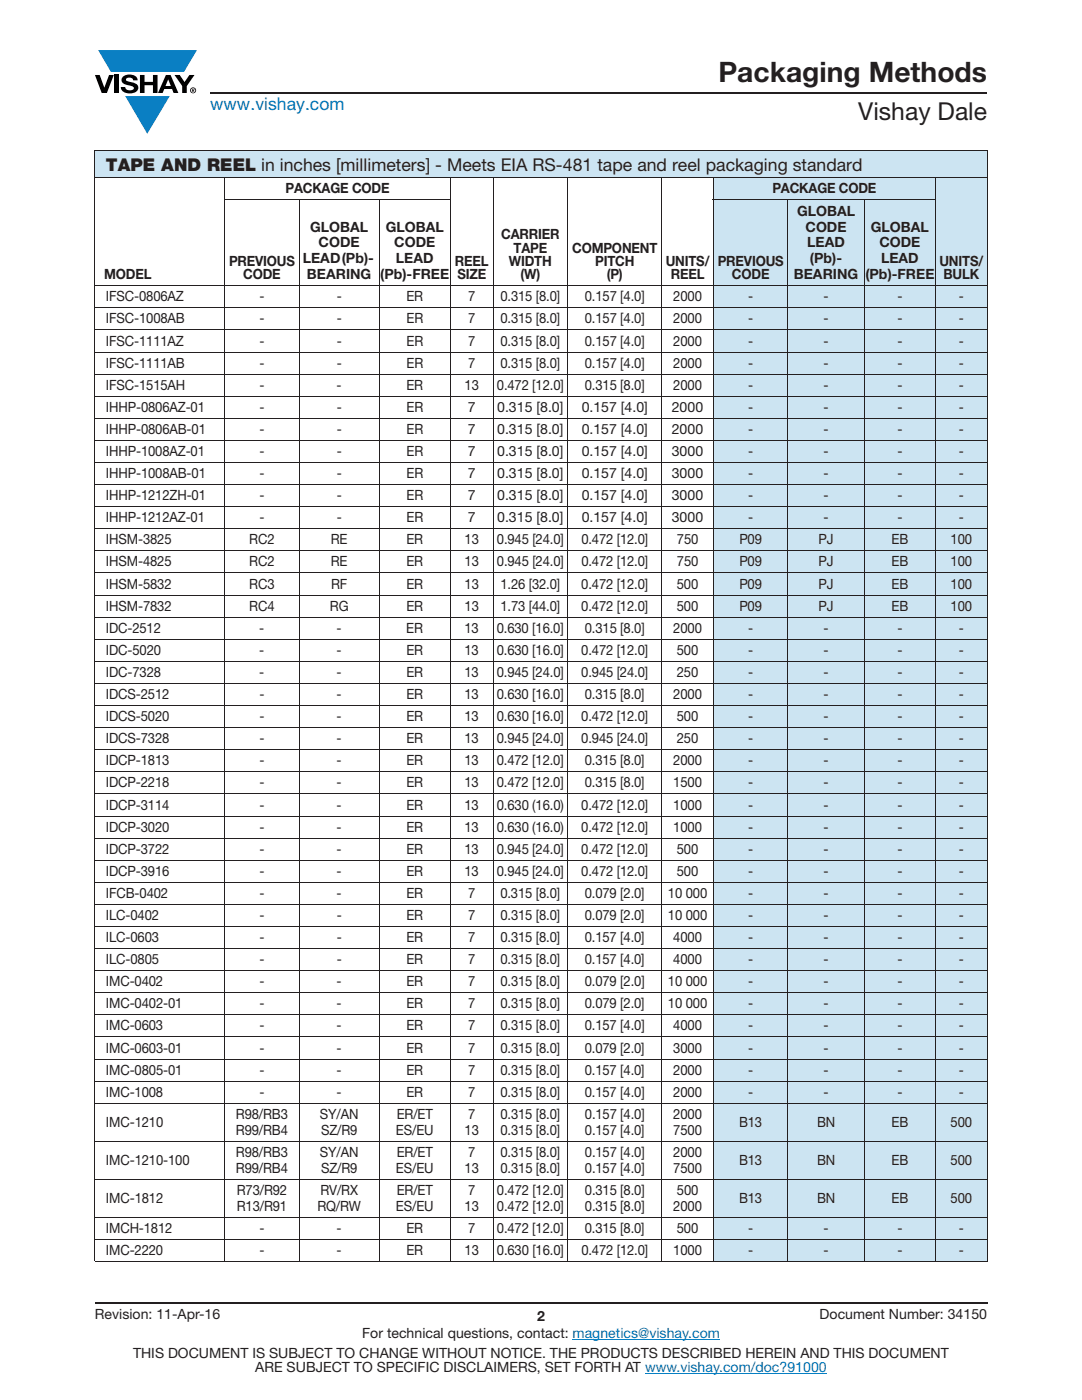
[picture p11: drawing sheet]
<svg xmlns="http://www.w3.org/2000/svg" width="216mm" height="279mm" viewBox="0 0 216 279" stroke-linecap="round" stroke-linejoin="round" font-family="sans-serif">
<defs><g id="words">
<text font-size="5.6" fill="#231f20" x="143.4" y="16.4">Packaging Methods</text>
<text font-size="4.9" fill="#231f20" x="171.3" y="24">Vishay Dale</text>
<text font-size="3.5" fill="#067fc3" x="42" y="21.9">www.vishay.com</text>
<text font-size="3.5" fill="#231f20" x="21.1" y="34.1">TAPE AND REEL in inches [millimeters] - Meets EIA RS-481 tape and reel packaging standard</text>
<g font-size="2.8" fill="#231f20">
<text x="57" y="38.6">PACKAGE CODE</text>
<text x="154.1" y="38.6">PACKAGE CODE</text>
<text x="61.9" y="46.2">GLOBAL</text>
<text x="77" y="46.2">GLOBAL</text>
<text x="100" y="47.8">CARRIER</text>
<text x="159" y="43">GLOBAL</text>
<text x="160.7" y="46.2">CODE</text>
<text x="173.8" y="46.2">GLOBAL</text>
<text x="45.7" y="53.1">PREVIOUS</text>
<text x="60.4" y="52.6">LEAD (Pb)-</text>
<text x="63.6" y="49.4">CODE</text>
<text x="78.7" y="49.4">CODE</text>
<text x="79" y="52.6">LEAD</text>
<text x="90.8" y="53.1">REEL</text>
<text x="101.6" y="53.1">WIDTH</text>
<text x="102.5" y="50.4">TAPE</text>
<text x="114.2" y="50.4">COMPONENT</text>
<text x="118.7" y="53.1">PITCH</text>
<text x="132.8" y="53.1">UNITS/</text>
<text x="143.2" y="53.1">PREVIOUS</text>
<text x="161.1" y="49.4">LEAD</text>
<text x="161.6" y="52.6">(Pb)-</text>
<text x="175.5" y="49.4">CODE</text>
<text x="175.8" y="52.6">LEAD</text>
<text x="187.5" y="53.1">UNITS/</text>
<text x="20.8" y="55.7">MODEL</text>
<text x="48.5" y="55.7">CODE</text>
<text x="61.3" y="55.7">BEARING</text>
<text x="75.9" y="55.7">(Pb)-FREE</text>
<text x="91.3" y="55.7">SIZE</text>
<text x="103.9" y="55.7">(W)</text>
<text x="121.1" y="55.7">(P)</text>
<text x="133.8" y="55.7">REEL</text>
<text x="146.1" y="55.7">CODE</text>
<text x="158.4" y="55.7">BEARING</text>
<text x="172.7" y="55.7">(Pb)-FREE</text>
<text x="188.3" y="55.7">BULK</text>
<text x="21.1" y="60.1">IFSC-0806AZ</text>
<text x="21.1" y="64.5">IFSC-1008AB</text>
<text x="51.8" y="60.1">-</text>
<text x="51.8" y="64.5">-</text>
<text x="67.2" y="60.1">-</text>
<text x="67.2" y="64.5">-</text>
<text x="81.1" y="60.1">ER</text>
<text x="81.1" y="64.5">ER</text>
<text x="93.4" y="60.1">7</text>
<text x="93.4" y="64.5">7</text>
<text x="99.9" y="60.1">0.315 [8.0]</text>
<text x="99.9" y="64.5">0.315 [8.0]</text>
<text x="116.7" y="60.1">0.157 [4.0]</text>
<text x="116.7" y="64.5">0.157 [4.0]</text>
<text x="134.3" y="60.1">2000</text>
<text x="134.3" y="64.5">2000</text>
<text x="149.3" y="60.1">-</text>
<text x="149.3" y="64.5">-</text>
<text x="164.3" y="60.1">-</text>
<text x="164.3" y="64.5">-</text>
<text x="179.1" y="60.1">-</text>
<text x="179.1" y="64.5">-</text>
<text x="191.3" y="60.1">-</text>
<text x="191.3" y="64.5">-</text>
<text x="21.1" y="69">IFSC-1111AZ</text>
<text x="51.8" y="69">-</text>
<text x="67.2" y="69">-</text>
<text x="81.1" y="69">ER</text>
<text x="93.4" y="69">7</text>
<text x="99.9" y="69">0.315 [8.0]</text>
<text x="116.7" y="69">0.157 [4.0]</text>
<text x="134.3" y="69">2000</text>
<text x="149.3" y="69">-</text>
<text x="164.3" y="69">-</text>
<text x="179.1" y="69">-</text>
<text x="191.3" y="69">-</text>
<text x="21.1" y="73.4">IFSC-1111AB</text>
<text x="21.1" y="77.8">IFSC-1515AH</text>
<text x="51.8" y="77.8">-</text>
<text x="51.8" y="73.4">-</text>
<text x="67.2" y="77.8">-</text>
<text x="67.2" y="73.4">-</text>
<text x="81.1" y="77.8">ER</text>
<text x="81.1" y="73.4">ER</text>
<text x="92.7" y="77.8">13</text>
<text x="93.4" y="73.4">7</text>
<text x="99.2" y="77.8">0.472 [12.0]</text>
<text x="99.9" y="73.4">0.315 [8.0]</text>
<text x="116.7" y="73.4">0.157 [4.0]</text>
<text x="116.7" y="77.8">0.315 [8.0]</text>
<text x="134.3" y="77.8">2000</text>
<text x="134.3" y="73.4">2000</text>
<text x="149.3" y="73.4">-</text>
<text x="149.3" y="77.8">-</text>
<text x="164.3" y="73.4">-</text>
<text x="164.3" y="77.8">-</text>
<text x="179.1" y="73.4">-</text>
<text x="179.1" y="77.8">-</text>
<text x="191.3" y="73.4">-</text>
<text x="191.3" y="77.8">-</text>
<text x="21.1" y="82.2">IHHP-0806AZ-01</text>
<text x="51.8" y="82.2">-</text>
<text x="67.2" y="82.2">-</text>
<text x="81.1" y="82.2">ER</text>
<text x="93.3" y="82.2">7</text>
<text x="99.2" y="82.2">0.315 [8.0]</text>
<text x="116.1" y="82.2">0.157 [4.0]</text>
<text x="134.1" y="82.2">2000</text>
<text x="149.3" y="82.2">-</text>
<text x="164.3" y="82.2">-</text>
<text x="179.1" y="82.2">-</text>
<text x="191.3" y="82.2">-</text>
<text x="21.1" y="86.6">IHHP-0806AB-01</text>
<text x="51.8" y="86.6">-</text>
<text x="67.2" y="86.6">-</text>
<text x="81.1" y="86.6">ER</text>
<text x="93.3" y="86.6">7</text>
<text x="99.2" y="86.6">0.315 [8.0]</text>
<text x="116.1" y="86.6">0.157 [4.0]</text>
<text x="134.1" y="86.6">2000</text>
<text x="149.3" y="86.6">-</text>
<text x="164.3" y="86.6">-</text>
<text x="179.1" y="86.6">-</text>
<text x="191.3" y="86.6">-</text>
<text x="21.1" y="91">IHHP-1008AZ-01</text>
<text x="21.1" y="95.4">IHHP-1008AB-01</text>
<text x="51.8" y="91">-</text>
<text x="51.8" y="95.4">-</text>
<text x="67.2" y="91">-</text>
<text x="67.2" y="95.4">-</text>
<text x="81.1" y="91">ER</text>
<text x="81.1" y="95.4">ER</text>
<text x="93.3" y="91">7</text>
<text x="93.3" y="95.4">7</text>
<text x="99.2" y="91">0.315 [8.0]</text>
<text x="99.2" y="95.4">0.315 [8.0]</text>
<text x="116.1" y="91">0.157 [4.0]</text>
<text x="116.1" y="95.4">0.157 [4.0]</text>
<text x="134.1" y="91">3000</text>
<text x="134.1" y="95.4">3000</text>
<text x="149.3" y="91">-</text>
<text x="149.3" y="95.4">-</text>
<text x="164.3" y="91">-</text>
<text x="164.3" y="95.4">-</text>
<text x="179.1" y="91">-</text>
<text x="179.1" y="95.4">-</text>
<text x="191.3" y="91">-</text>
<text x="191.3" y="95.4">-</text>
<text x="21.1" y="99.8">IHHP-1212ZH-01</text>
<text x="51.8" y="99.8">-</text>
<text x="67.2" y="99.8">-</text>
<text x="81.1" y="99.8">ER</text>
<text x="93.3" y="99.8">7</text>
<text x="99.2" y="99.8">0.315 [8.0]</text>
<text x="116.1" y="99.8">0.157 [4.0]</text>
<text x="134.1" y="99.8">3000</text>
<text x="149.3" y="99.8">-</text>
<text x="164.3" y="99.8">-</text>
<text x="179.1" y="99.8">-</text>
<text x="191.3" y="99.8">-</text>
<text x="21.1" y="104.2">IHHP-1212AZ-01</text>
<text x="51.8" y="104.2">-</text>
<text x="67.2" y="104.2">-</text>
<text x="81.1" y="104.2">ER</text>
<text x="93.3" y="104.2">7</text>
<text x="99.2" y="104.2">0.315 [8.0]</text>
<text x="116.1" y="104.2">0.157 [4.0]</text>
<text x="134.1" y="104.2">3000</text>
<text x="149.3" y="104.2">-</text>
<text x="164.3" y="104.2">-</text>
<text x="179.1" y="104.2">-</text>
<text x="191.3" y="104.2">-</text>
<text x="21.1" y="113.1">IHSM-4825</text>
<text x="21.1" y="108.6">IHSM-3825</text>
<text x="49.7" y="113.1">RC2</text>
<text x="49.7" y="108.6">RC2</text>
<text x="66" y="113.1">RE</text>
<text x="66" y="108.6">RE</text>
<text x="81.1" y="113.1">ER</text>
<text x="81.1" y="108.6">ER</text>
<text x="92.7" y="113.1">13</text>
<text x="92.7" y="108.6">13</text>
<text x="99.2" y="113.1">0.945 [24.0]</text>
<text x="99.2" y="108.6">0.945 [24.0]</text>
<text x="116" y="113.1">0.472 [12.0]</text>
<text x="116" y="108.6">0.472 [12.0]</text>
<text x="135.1" y="113.1">750</text>
<text x="135.1" y="108.6">750</text>
<text x="147.5" y="108.6">P09</text>
<text x="147.5" y="113.1">P09</text>
<text x="163.3" y="108.6">PJ</text>
<text x="163.3" y="113.1">PJ</text>
<text x="177.9" y="108.6">EB</text>
<text x="177.9" y="113.1">EB</text>
<text x="189.7" y="108.6">100</text>
<text x="189.7" y="113.1">100</text>
<text x="21.1" y="117.5">IHSM-5832</text>
<text x="49.8" y="117.5">RC3</text>
<text x="66.1" y="117.5">RF</text>
<text x="81.1" y="117.5">ER</text>
<text x="92.7" y="117.5">13</text>
<text x="99.9" y="117.5">1.26 [32.0]</text>
<text x="116" y="117.5">0.472 [12.0]</text>
<text x="135.1" y="117.5">500</text>
<text x="147.5" y="117.5">P09</text>
<text x="163.3" y="117.5">PJ</text>
<text x="177.9" y="117.5">EB</text>
<text x="189.7" y="117.5">100</text>
<text x="21.1" y="121.9">IHSM-7832</text>
<text x="49.8" y="121.9">RC4</text>
<text x="65.8" y="121.9">RG</text>
<text x="81.1" y="121.9">ER</text>
<text x="92.7" y="121.9">13</text>
<text x="99.9" y="121.9">1.73 [44.0]</text>
<text x="116" y="121.9">0.472 [12.0]</text>
<text x="135.1" y="121.9">500</text>
<text x="147.5" y="121.9">P09</text>
<text x="163.3" y="121.9">PJ</text>
<text x="177.9" y="121.9">EB</text>
<text x="189.7" y="121.9">100</text>
<text x="21.1" y="126.3">IDC-2512</text>
<text x="21.1" y="130.7">IDC-5020</text>
<text x="51.7" y="126.3">-</text>
<text x="51.7" y="130.7">-</text>
<text x="67.1" y="126.3">-</text>
<text x="67.2" y="130.7">-</text>
<text x="81.1" y="126.3">ER</text>
<text x="81.1" y="130.7">ER</text>
<text x="92.7" y="126.3">13</text>
<text x="92.7" y="130.7">13</text>
<text x="99.1" y="126.3">0.630 [16.0]</text>
<text x="99.1" y="130.7">0.630 [16.0]</text>
<text x="116" y="130.7">0.472 [12.0]</text>
<text x="116.7" y="126.3">0.315 [8.0]</text>
<text x="134.3" y="126.3">2000</text>
<text x="135.1" y="130.7">500</text>
<text x="149.3" y="126.3">-</text>
<text x="149.3" y="130.7">-</text>
<text x="164.3" y="126.3">-</text>
<text x="164.3" y="130.7">-</text>
<text x="179.1" y="126.3">-</text>
<text x="179.1" y="130.7">-</text>
<text x="191.3" y="126.3">-</text>
<text x="191.3" y="130.7">-</text>
<text x="21.1" y="135.1">IDC-7328</text>
<text x="51.7" y="135.1">-</text>
<text x="67.2" y="135.1">-</text>
<text x="81.1" y="135.1">ER</text>
<text x="92.7" y="135.1">13</text>
<text x="99.1" y="135.1">0.945 [24.0]</text>
<text x="116" y="135.1">0.945 [24.0]</text>
<text x="135.1" y="135.1">250</text>
<text x="149.3" y="135.1">-</text>
<text x="164.3" y="135.1">-</text>
<text x="179.1" y="135.1">-</text>
<text x="191.3" y="135.1">-</text>
<text x="21.1" y="139.5">IDCS-2512</text>
<text x="21.1" y="143.9">IDCS-5020</text>
<text x="51.7" y="139.5">-</text>
<text x="51.8" y="143.9">-</text>
<text x="67.2" y="139.5">-</text>
<text x="67.2" y="143.9">-</text>
<text x="81.1" y="139.5">ER</text>
<text x="81.1" y="143.9">ER</text>
<text x="92.7" y="139.5">13</text>
<text x="92.7" y="143.9">13</text>
<text x="99.1" y="139.5">0.630 [16.0]</text>
<text x="99.1" y="143.9">0.630 [16.0]</text>
<text x="116" y="143.9">0.472 [12.0]</text>
<text x="116.7" y="139.5">0.315 [8.0]</text>
<text x="134.3" y="139.5">2000</text>
<text x="135.1" y="143.9">500</text>
<text x="149.3" y="139.5">-</text>
<text x="149.3" y="143.9">-</text>
<text x="164.3" y="139.5">-</text>
<text x="164.3" y="143.9">-</text>
<text x="179.1" y="139.5">-</text>
<text x="179.1" y="143.9">-</text>
<text x="191.3" y="139.5">-</text>
<text x="191.3" y="143.9">-</text>
<text x="21.1" y="148.3">IDCS-7328</text>
<text x="51.8" y="148.3">-</text>
<text x="67.2" y="148.3">-</text>
<text x="81.1" y="148.3">ER</text>
<text x="92.7" y="148.3">13</text>
<text x="99.1" y="148.3">0.945 [24.0]</text>
<text x="116" y="148.3">0.945 [24.0]</text>
<text x="135.1" y="148.3">250</text>
<text x="149.3" y="148.3">-</text>
<text x="164.3" y="148.3">-</text>
<text x="179.1" y="148.3">-</text>
<text x="191.3" y="148.3">-</text>
<text x="21.1" y="152.7">IDCP-1813</text>
<text x="51.7" y="152.7">-</text>
<text x="67.2" y="152.7">-</text>
<text x="81.1" y="152.7">ER</text>
<text x="92.7" y="152.7">13</text>
<text x="99.1" y="152.7">0.472 [12.0]</text>
<text x="116.7" y="152.7">0.315 [8.0]</text>
<text x="134.3" y="152.7">2000</text>
<text x="149.3" y="152.7">-</text>
<text x="164.3" y="152.7">-</text>
<text x="179.1" y="152.7">-</text>
<text x="191.3" y="152.7">-</text>
<text x="21.1" y="157.1">IDCP-2218</text>
<text x="21.1" y="161.6">IDCP-3114</text>
<text x="51.7" y="157.1">-</text>
<text x="51.8" y="161.6">-</text>
<text x="67.2" y="157.1">-</text>
<text x="67.2" y="161.6">-</text>
<text x="81.1" y="157.1">ER</text>
<text x="81.1" y="161.6">ER</text>
<text x="92.7" y="157.1">13</text>
<text x="92.7" y="161.6">13</text>
<text x="99.1" y="157.1">0.472 [12.0]</text>
<text x="99.1" y="161.6">0.630 (16.0)</text>
<text x="116" y="161.6">0.472 [12.0]</text>
<text x="116.7" y="157.1">0.315 [8.0]</text>
<text x="134.3" y="161.6">1000</text>
<text x="134.3" y="157.1">1500</text>
<text x="149.3" y="157.1">-</text>
<text x="149.3" y="161.6">-</text>
<text x="164.3" y="157.1">-</text>
<text x="164.3" y="161.6">-</text>
<text x="179.1" y="157.1">-</text>
<text x="179.1" y="161.6">-</text>
<text x="191.3" y="157.1">-</text>
<text x="191.3" y="161.6">-</text>
<text x="21.1" y="166">IDCP-3020</text>
<text x="51.8" y="166">-</text>
<text x="67.2" y="166">-</text>
<text x="81.1" y="166">ER</text>
<text x="92.7" y="166">13</text>
<text x="99.1" y="166">0.630 (16.0)</text>
<text x="116" y="166">0.472 [12.0]</text>
<text x="134.3" y="166">1000</text>
<text x="149.3" y="166">-</text>
<text x="164.3" y="166">-</text>
<text x="179.1" y="166">-</text>
<text x="191.3" y="166">-</text>
<text x="21.1" y="170.4">IDCP-3722</text>
<text x="51.8" y="170.4">-</text>
<text x="67.2" y="170.4">-</text>
<text x="81.1" y="170.4">ER</text>
<text x="92.7" y="170.4">13</text>
<text x="99.1" y="170.4">0.945 [24.0]</text>
<text x="116" y="170.4">0.472 [12.0]</text>
<text x="135.1" y="170.4">500</text>
<text x="149.3" y="170.4">-</text>
<text x="164.3" y="170.4">-</text>
<text x="179.1" y="170.4">-</text>
<text x="191.3" y="170.4">-</text>
<text x="21.1" y="174.8">IDCP-3916</text>
<text x="21.1" y="179.2">IFCB-0402</text>
<text x="51.8" y="179.2">-</text>
<text x="51.8" y="174.8">-</text>
<text x="67.2" y="179.2">-</text>
<text x="67.2" y="174.8">-</text>
<text x="81.1" y="179.2">ER</text>
<text x="81.1" y="174.8">ER</text>
<text x="92.7" y="174.8">13</text>
<text x="93.4" y="179.2">7</text>
<text x="99.1" y="174.8">0.945 [24.0]</text>
<text x="99.8" y="179.2">0.315 [8.0]</text>
<text x="116" y="174.8">0.472 [12.0]</text>
<text x="116.7" y="179.2">0.079 [2.0]</text>
<text x="133.3" y="179.2">10 000</text>
<text x="135.1" y="174.8">500</text>
<text x="149.3" y="174.8">-</text>
<text x="149.3" y="179.2">-</text>
<text x="164.3" y="174.8">-</text>
<text x="164.3" y="179.2">-</text>
<text x="179.1" y="174.8">-</text>
<text x="179.1" y="179.2">-</text>
<text x="191.3" y="174.8">-</text>
<text x="191.3" y="179.2">-</text>
<text x="21.1" y="183.6">ILC-0402</text>
<text x="51.8" y="183.6">-</text>
<text x="67.2" y="183.6">-</text>
<text x="81.1" y="183.6">ER</text>
<text x="93.4" y="183.6">7</text>
<text x="99.9" y="183.6">0.315 [8.0]</text>
<text x="116.7" y="183.6">0.079 [2.0]</text>
<text x="133.3" y="183.6">10 000</text>
<text x="149.3" y="183.6">-</text>
<text x="164.3" y="183.6">-</text>
<text x="179.1" y="183.6">-</text>
<text x="191.3" y="183.6">-</text>
<text x="21.1" y="188">ILC-0603</text>
<text x="51.8" y="188">-</text>
<text x="67.2" y="188">-</text>
<text x="81.1" y="188">ER</text>
<text x="93.4" y="188">7</text>
<text x="99.9" y="188">0.315 [8.0]</text>
<text x="116.7" y="188">0.157 [4.0]</text>
<text x="134.3" y="188">4000</text>
<text x="149.3" y="188">-</text>
<text x="164.3" y="188">-</text>
<text x="179.1" y="188">-</text>
<text x="191.3" y="188">-</text>
<text x="21.1" y="192.4">ILC-0805</text>
<text x="21.1" y="196.8">IMC-0402</text>
<text x="51.8" y="196.8">-</text>
<text x="51.8" y="192.4">-</text>
<text x="67.2" y="196.8">-</text>
<text x="67.2" y="192.4">-</text>
<text x="81.1" y="196.8">ER</text>
<text x="81.1" y="192.4">ER</text>
<text x="93.4" y="196.8">7</text>
<text x="93.4" y="192.4">7</text>
<text x="99.9" y="196.8">0.315 [8.0]</text>
<text x="99.9" y="192.4">0.315 [8.0]</text>
<text x="116.7" y="192.4">0.157 [4.0]</text>
<text x="116.7" y="196.8">0.079 [2.0]</text>
<text x="133.3" y="196.8">10 000</text>
<text x="134.3" y="192.4">4000</text>
<text x="149.3" y="192.4">-</text>
<text x="149.3" y="196.8">-</text>
<text x="164.3" y="192.4">-</text>
<text x="164.3" y="196.8">-</text>
<text x="179.1" y="192.4">-</text>
<text x="179.1" y="196.8">-</text>
<text x="191.3" y="192.4">-</text>
<text x="191.3" y="196.8">-</text>
<text x="21.1" y="201.3">IMC-0402-01</text>
<text x="51.8" y="201.3">-</text>
<text x="67.2" y="201.3">-</text>
<text x="81.1" y="201.3">ER</text>
<text x="93.4" y="201.3">7</text>
<text x="99.9" y="201.3">0.315 [8.0]</text>
<text x="116.7" y="201.3">0.079 [2.0]</text>
<text x="133.3" y="201.3">10 000</text>
<text x="149.3" y="201.3">-</text>
<text x="164.3" y="201.3">-</text>
<text x="179.1" y="201.3">-</text>
<text x="191.3" y="201.3">-</text>
<text x="21.1" y="205.7">IMC-0603</text>
<text x="51.8" y="205.7">-</text>
<text x="67.2" y="205.7">-</text>
<text x="81.1" y="205.7">ER</text>
<text x="93.4" y="205.7">7</text>
<text x="99.9" y="205.7">0.315 [8.0]</text>
<text x="116.7" y="205.7">0.157 [4.0]</text>
<text x="134.3" y="205.7">4000</text>
<text x="149.3" y="205.7">-</text>
<text x="164.3" y="205.7">-</text>
<text x="179.1" y="205.7">-</text>
<text x="191.3" y="205.7">-</text>
<text x="21.1" y="210.1">IMC-0603-01</text>
<text x="21.1" y="214.5">IMC-0805-01</text>
<text x="51.8" y="210.1">-</text>
<text x="51.8" y="214.5">-</text>
<text x="67.2" y="210.1">-</text>
<text x="67.2" y="214.5">-</text>
<text x="81.1" y="210.1">ER</text>
<text x="81.1" y="214.5">ER</text>
<text x="93.4" y="210.1">7</text>
<text x="93.4" y="214.5">7</text>
<text x="99.9" y="210.1">0.315 [8.0]</text>
<text x="99.9" y="214.5">0.315 [8.0]</text>
<text x="116.7" y="210.1">0.079 [2.0]</text>
<text x="116.7" y="214.5">0.157 [4.0]</text>
<text x="134.3" y="210.1">3000</text>
<text x="134.3" y="214.5">2000</text>
<text x="149.3" y="210.1">-</text>
<text x="149.3" y="214.5">-</text>
<text x="164.3" y="210.1">-</text>
<text x="164.3" y="214.5">-</text>
<text x="179.1" y="210.1">-</text>
<text x="179.1" y="214.5">-</text>
<text x="191.3" y="210.1">-</text>
<text x="191.3" y="214.5">-</text>
<text x="21.1" y="218.9">IMC-1008</text>
<text x="51.8" y="218.9">-</text>
<text x="67.2" y="218.9">-</text>
<text x="81.1" y="218.9">ER</text>
<text x="93.4" y="218.9">7</text>
<text x="99.9" y="218.9">0.315 [8.0]</text>
<text x="116.7" y="218.9">0.157 [4.0]</text>
<text x="134.3" y="218.9">2000</text>
<text x="149.3" y="218.9">-</text>
<text x="164.3" y="218.9">-</text>
<text x="179.1" y="218.9">-</text>
<text x="191.3" y="218.9">-</text>
<text x="21.1" y="224.9">IMC-1210</text>
<text x="47.1" y="223.3">R98/RB3</text>
<text x="47.1" y="226.5">R99/RB4</text>
<text x="63.8" y="223.3">SY/AN</text>
<text x="64.1" y="226.5">SZ/R9</text>
<text x="79" y="226.5">ES/EU</text>
<text x="79.2" y="223.3">ER/ET</text>
<text x="92.7" y="226.5">13</text>
<text x="93.4" y="223.3">7</text>
<text x="99.9" y="223.3">0.315 [8.0]</text>
<text x="99.9" y="226.5">0.315 [8.0]</text>
<text x="116.7" y="223.3">0.157 [4.0]</text>
<text x="116.7" y="226.5">0.157 [4.0]</text>
<text x="134.3" y="223.3">2000</text>
<text x="134.3" y="226.5">7500</text>
<text x="147.5" y="224.9">B13</text>
<text x="163" y="224.9">BN</text>
<text x="177.9" y="224.9">EB</text>
<text x="189.7" y="224.9">500</text>
<text x="21.1" y="232.5">IMC-1210-100</text>
<text x="47.1" y="230.9">R98/RB3</text>
<text x="63.8" y="230.9">SY/AN</text>
<text x="79.2" y="230.9">ER/ET</text>
<text x="93.4" y="230.9">7</text>
<text x="99.9" y="230.9">0.315 [8.0]</text>
<text x="116.7" y="230.9">0.157 [4.0]</text>
<text x="134.3" y="230.9">2000</text>
<text x="147.5" y="232.5">B13</text>
<text x="163" y="232.5">BN</text>
<text x="177.9" y="232.5">EB</text>
<text x="189.7" y="232.5">500</text>
<text x="47.1" y="234.1">R99/RB4</text>
<text x="47.2" y="238.5">R73/R92</text>
<text x="63.9" y="238.5">RV/RX</text>
<text x="64.1" y="234.1">SZ/R9</text>
<text x="79" y="234.1">ES/EU</text>
<text x="79.2" y="238.5">ER/ET</text>
<text x="92.7" y="234.1">13</text>
<text x="93.4" y="238.5">7</text>
<text x="99.2" y="238.5">0.472 [12.0]</text>
<text x="99.9" y="234.1">0.315 [8.0]</text>
<text x="116.7" y="234.1">0.157 [4.0]</text>
<text x="116.7" y="238.5">0.315 [8.0]</text>
<text x="134.3" y="234.1">7500</text>
<text x="135.1" y="238.5">500</text>
<text x="21.1" y="240.1">IMC-1812</text>
<text x="47.2" y="241.6">R13/R91</text>
<text x="63.3" y="241.6">RQ/RW</text>
<text x="79" y="241.6">ES/EU</text>
<text x="92.7" y="241.6">13</text>
<text x="99.2" y="241.6">0.472 [12.0]</text>
<text x="116.7" y="241.6">0.315 [8.0]</text>
<text x="134.3" y="241.6">2000</text>
<text x="147.5" y="240.1">B13</text>
<text x="163" y="240.1">BN</text>
<text x="177.9" y="240.1">EB</text>
<text x="189.7" y="240.1">500</text>
<text x="21.1" y="246.1">IMCH-1812</text>
<text x="21.1" y="250.5">IMC-2220</text>
<text x="51.8" y="246.1">-</text>
<text x="51.8" y="250.5">-</text>
<text x="67.2" y="246.1">-</text>
<text x="67.2" y="250.5">-</text>
<text x="81.1" y="246.1">ER</text>
<text x="81.1" y="250.5">ER</text>
<text x="92.7" y="250.5">13</text>
<text x="93.4" y="246.1">7</text>
<text x="99.2" y="246.1">0.472 [12.0]</text>
<text x="99.2" y="250.5">0.630 [16.0]</text>
<text x="116" y="250.5">0.472 [12.0]</text>
<text x="116.7" y="246.1">0.315 [8.0]</text>
<text x="134.3" y="250.5">1000</text>
<text x="135.1" y="246.1">500</text>
<text x="149.3" y="246.1">-</text>
<text x="149.3" y="250.5">-</text>
<text x="164.3" y="246.1">-</text>
<text x="164.3" y="250.5">-</text>
<text x="179.1" y="246.1">-</text>
<text x="179.1" y="250.5">-</text>
<text x="191.3" y="246.1">-</text>
<text x="191.3" y="250.5">-</text>
<text x="18.9" y="263.3">Revision: 11-Apr-16</text>
<text x="107.2" y="263.6">2</text>
<text x="163.6" y="263.3">Document Number: 34150</text>
<text x="72.3" y="267.1">For technical questions, contact: magnetics@vishay.com</text>
<text x="26.5" y="271">THIS DOCUMENT IS SUBJECT TO CHANGE WITHOUT NOTICE. THE PRODUCTS DESCRIBED HEREIN AND THIS DOCUMENT</text>
<text x="50.9" y="273.8">ARE SUBJECT TO SPECIFIC DISCLAIMERS, SET FORTH AT www.vishay.com/doc?91000</text>
</g>
</g></defs>
<g fill="#0a7fc3">
<path d="M19.6 10h19.7l-2.6 4.3h-1.1h-13.5z"/>
<path d="M25 19.2h8.9l-4.5 7.5z"/>
</g>
<g fill="#000">
<path d="M18.9 15h1l.9 2.5 1-2.5h.9l-1.4 3.6h-1zM22.9 15h.9v3.6h-.9zM24.6 15.3a2.1 2.1 0 0 1 2.8 .3l.1 .4h-.9a.79 .79 0 0 0-.7-.5 .79 .79 0 0 0-.8 .4l.3 .3 1 .2a1.08 1.08 0 0 1 1.2 1 1.08 1.08 0 0 1-1.1 1.2 1.73 1.73 0 0 1-2.4-1.2h.9a.96 .96 0 0 0 .8 .6 .96 .96 0 0 0 .9-.4 1.31 1.31 0 0 0-1.2-.6 1.03 1.03 0 0 1-1.1-.6 1.03 1.03 0 0 1 .2-1.1zM27.9 15h.9v1.3h1.7v-1.3h.9v3.6h-.9v-1.6h-1.7v1.6h-.9zM34.8 15h1.1l.9 1.4 1-1.4h1l-1.5 2.2v1.4h-.9v-1.4z"/>
<path d="M33.6 15.9l.5 1.3h-1.1zM33.1 15l-1.6 3.6h1l.3-.8h1.5l.3 .8h1l-1.6-3.6z"/>
<path d="M38.4 17.8h.2v.2h-.2zM38.3 17.7v.7h.1v-.3l.4 .3-.2-.3 .2-.2-.1-.2z"/>
<path d="M38.1 18a.46 .46 0 0 1 .9 0 .46 .46 0 0 1-.9 0zM37.9 18a.6 .6 0 0 0 1.2 0 .6 .6 0 0 0-1.2 0z"/>
</g>
<path d="M42 18.6h155M18.9 260h178.1" fill="none" stroke="#231f20" stroke-width=".36"/>
<path d="M114.3 267.3h29.3M128.7 274h36.3" fill="none" stroke="#067fc3" stroke-width=".2"/>
<g fill="#cce4f2">
<path d="M142.3 35.5h44.4v4.4h-44.4z"/>
<path d="M186.7 35.5h10.3v21.5h-10.3z"/>
<path d="M142.3 39.9h14.9v17.1h-14.9z"/>
<path d="M157.2 39.9h15.3v17.1h-15.3z"/>
<path d="M172.5 39.9h14.2v17.1h-14.2z"/>
<path d="M142.3 57h14.9v4.4h-14.9z"/>
<path d="M157.2 57h15.3v4.4h-15.3z"/>
<path d="M172.5 57h14.2v4.4h-14.2z"/>
<path d="M186.7 57h10.3v4.4h-10.3z"/>
<path d="M142.3 61.4h14.9v4.4h-14.9z"/>
<path d="M157.2 61.4h15.3v4.4h-15.3z"/>
<path d="M172.5 61.4h14.2v4.4h-14.2z"/>
<path d="M186.7 61.4h10.3v4.4h-10.3z"/>
<path d="M142.3 65.8h14.9v4.5h-14.9z"/>
<path d="M157.2 65.8h15.3v4.5h-15.3z"/>
<path d="M172.5 65.8h14.2v4.5h-14.2z"/>
<path d="M186.7 65.8h10.3v4.5h-10.3z"/>
<path d="M142.3 70.3h14.9v4.4h-14.9z"/>
<path d="M157.2 70.3h15.3v4.4h-15.3z"/>
<path d="M172.5 70.3h14.2v4.4h-14.2z"/>
<path d="M186.7 70.3h10.3v4.4h-10.3z"/>
<path d="M142.3 74.7h14.9v4.4h-14.9z"/>
<path d="M157.2 74.7h15.3v4.4h-15.3z"/>
<path d="M172.5 74.7h14.2v4.4h-14.2z"/>
<path d="M186.7 74.7h10.3v4.4h-10.3z"/>
<path d="M142.3 79.1h14.9v4.4h-14.9z"/>
<path d="M157.2 79.1h15.3v4.4h-15.3z"/>
<path d="M172.5 79.1h14.2v4.4h-14.2z"/>
<path d="M186.7 79.1h10.3v4.4h-10.3z"/>
<path d="M142.3 83.5h14.9v4.4h-14.9z"/>
<path d="M157.2 83.5h15.3v4.4h-15.3z"/>
<path d="M172.5 83.5h14.2v4.4h-14.2z"/>
<path d="M186.7 83.5h10.3v4.4h-10.3z"/>
<path d="M142.3 87.9h14.9v4.4h-14.9z"/>
<path d="M157.2 87.9h15.3v4.4h-15.3z"/>
<path d="M172.5 87.9h14.2v4.4h-14.2z"/>
<path d="M186.7 87.9h10.3v4.4h-10.3z"/>
<path d="M142.3 92.3h14.9v4.4h-14.9z"/>
<path d="M157.2 92.3h15.3v4.4h-15.3z"/>
<path d="M172.5 92.3h14.2v4.4h-14.2z"/>
<path d="M186.7 92.3h10.3v4.4h-10.3z"/>
<path d="M142.3 96.7h14.9v4.4h-14.9z"/>
<path d="M157.2 96.7h15.3v4.4h-15.3z"/>
<path d="M172.5 96.7h14.2v4.4h-14.2z"/>
<path d="M186.7 96.7h10.3v4.4h-10.3z"/>
<path d="M142.3 101.1h14.9v4.4h-14.9z"/>
<path d="M157.2 101.1h15.3v4.4h-15.3z"/>
<path d="M172.5 101.1h14.2v4.4h-14.2z"/>
<path d="M186.7 101.1h10.3v4.4h-10.3z"/>
<path d="M142.3 105.5h14.9v4.4h-14.9z"/>
<path d="M157.2 105.5h15.3v4.4h-15.3z"/>
<path d="M172.5 105.5h14.2v4.4h-14.2z"/>
<path d="M186.7 105.5h10.3v4.4h-10.3z"/>
<path d="M142.3 109.9h14.9v4.4h-14.9z"/>
<path d="M157.2 109.9h15.3v4.4h-15.3z"/>
<path d="M172.5 109.9h14.2v4.4h-14.2z"/>
<path d="M186.7 109.9h10.3v4.4h-10.3z"/>
<path d="M142.3 114.3h14.9v4.4h-14.9z"/>
<path d="M157.2 114.3h15.3v4.4h-15.3z"/>
<path d="M172.5 114.3h14.2v4.4h-14.2z"/>
<path d="M186.7 114.3h10.3v4.4h-10.3z"/>
<path d="M142.3 118.7h14.9v4.5h-14.9z"/>
<path d="M157.2 118.7h15.3v4.5h-15.3z"/>
<path d="M172.5 118.7h14.2v4.5h-14.2z"/>
<path d="M186.7 118.7h10.3v4.5h-10.3z"/>
<path d="M142.3 123.2h14.9v4.4h-14.9z"/>
<path d="M157.2 123.2h15.3v4.4h-15.3z"/>
<path d="M172.5 123.2h14.2v4.4h-14.2z"/>
<path d="M186.7 123.2h10.3v4.4h-10.3z"/>
<path d="M142.3 127.6h14.9v4.4h-14.9z"/>
<path d="M157.2 127.6h15.3v4.4h-15.3z"/>
<path d="M172.5 127.6h14.2v4.4h-14.2z"/>
<path d="M186.7 127.6h10.3v4.4h-10.3z"/>
<path d="M142.3 132h14.9v4.4h-14.9z"/>
<path d="M157.2 132h15.3v4.4h-15.3z"/>
<path d="M172.5 132h14.2v4.4h-14.2z"/>
<path d="M186.7 132h10.3v4.4h-10.3z"/>
<path d="M142.3 136.4h14.9v4.4h-14.9z"/>
<path d="M157.2 136.4h15.3v4.4h-15.3z"/>
<path d="M172.5 136.4h14.2v4.4h-14.2z"/>
<path d="M186.7 136.4h10.3v4.4h-10.3z"/>
<path d="M142.3 140.8h14.9v4.4h-14.9z"/>
<path d="M157.2 140.8h15.3v4.4h-15.3z"/>
<path d="M172.5 140.8h14.2v4.4h-14.2z"/>
<path d="M186.7 140.8h10.3v4.4h-10.3z"/>
<path d="M142.3 145.2h14.9v4.4h-14.9z"/>
<path d="M157.2 145.2h15.3v4.4h-15.3z"/>
<path d="M172.5 145.2h14.2v4.4h-14.2z"/>
<path d="M186.7 145.2h10.3v4.4h-10.3z"/>
<path d="M142.3 149.6h14.9v4.4h-14.9z"/>
<path d="M157.2 149.6h15.3v4.4h-15.3z"/>
<path d="M172.5 149.6h14.2v4.4h-14.2z"/>
<path d="M186.7 149.6h10.3v4.4h-10.3z"/>
<path d="M142.3 154h14.9v4.5h-14.9z"/>
<path d="M157.2 154h15.3v4.5h-15.3z"/>
<path d="M172.5 154h14.2v4.5h-14.2z"/>
<path d="M186.7 154h10.3v4.5h-10.3z"/>
<path d="M142.3 158.5h14.9v4.4h-14.9z"/>
<path d="M157.2 158.5h15.3v4.4h-15.3z"/>
<path d="M172.5 158.5h14.2v4.4h-14.2z"/>
<path d="M186.7 158.5h10.3v4.4h-10.3z"/>
<path d="M142.3 162.9h14.9v4.4h-14.9z"/>
<path d="M157.2 162.9h15.3v4.4h-15.3z"/>
<path d="M172.5 162.9h14.2v4.4h-14.2z"/>
<path d="M186.7 162.9h10.3v4.4h-10.3z"/>
<path d="M142.3 167.3h14.9v4.4h-14.9z"/>
<path d="M157.2 167.3h15.3v4.4h-15.3z"/>
<path d="M172.5 167.3h14.2v4.4h-14.2z"/>
<path d="M186.7 167.3h10.3v4.4h-10.3z"/>
<path d="M142.3 171.7h14.9v4.4h-14.9z"/>
<path d="M157.2 171.7h15.3v4.4h-15.3z"/>
<path d="M172.5 171.7h14.2v4.4h-14.2z"/>
<path d="M186.7 171.7h10.3v4.4h-10.3z"/>
<path d="M142.3 176.1h14.9v4.4h-14.9z"/>
<path d="M157.2 176.1h15.3v4.4h-15.3z"/>
<path d="M172.5 176.1h14.2v4.4h-14.2z"/>
<path d="M186.7 176.1h10.3v4.4h-10.3z"/>
<path d="M142.3 180.5h14.9v4.4h-14.9z"/>
<path d="M157.2 180.5h15.3v4.4h-15.3z"/>
<path d="M172.5 180.5h14.2v4.4h-14.2z"/>
<path d="M186.7 180.5h10.3v4.4h-10.3z"/>
<path d="M142.3 184.9h14.9v4.4h-14.9z"/>
<path d="M157.2 184.9h15.3v4.4h-15.3z"/>
<path d="M172.5 184.9h14.2v4.4h-14.2z"/>
<path d="M186.7 184.9h10.3v4.4h-10.3z"/>
<path d="M142.3 189.3h14.9v4.4h-14.9z"/>
<path d="M157.2 189.3h15.3v4.4h-15.3z"/>
<path d="M172.5 189.3h14.2v4.4h-14.2z"/>
<path d="M186.7 189.3h10.3v4.4h-10.3z"/>
<path d="M142.3 193.7h14.9v4.4h-14.9z"/>
<path d="M157.2 193.7h15.3v4.4h-15.3z"/>
<path d="M172.5 193.7h14.2v4.4h-14.2z"/>
<path d="M186.7 193.7h10.3v4.4h-10.3z"/>
<path d="M142.3 198.1h14.9v4.4h-14.9z"/>
<path d="M157.2 198.1h15.3v4.4h-15.3z"/>
<path d="M172.5 198.1h14.2v4.4h-14.2z"/>
<path d="M186.7 198.1h10.3v4.4h-10.3z"/>
<path d="M142.3 202.5h14.9v4.4h-14.9z"/>
<path d="M157.2 202.5h15.3v4.4h-15.3z"/>
<path d="M172.5 202.5h14.2v4.4h-14.2z"/>
<path d="M186.7 202.5h10.3v4.4h-10.3z"/>
<path d="M142.3 206.9h14.9v4.5h-14.9z"/>
<path d="M157.2 206.9h15.3v4.5h-15.3z"/>
<path d="M172.5 206.9h14.2v4.5h-14.2z"/>
<path d="M186.7 206.9h10.3v4.5h-10.3z"/>
<path d="M142.3 211.4h14.9v4.4h-14.9z"/>
<path d="M157.2 211.4h15.3v4.4h-15.3z"/>
<path d="M172.5 211.4h14.2v4.4h-14.2z"/>
<path d="M186.7 211.4h10.3v4.4h-10.3z"/>
<path d="M142.3 215.8h14.9v4.4h-14.9z"/>
<path d="M157.2 215.8h15.3v4.4h-15.3z"/>
<path d="M172.5 215.8h14.2v4.4h-14.2z"/>
<path d="M186.7 215.8h10.3v4.4h-10.3z"/>
<path d="M142.3 220.2h14.9v7.6h-14.9z"/>
<path d="M157.2 220.2h15.3v7.6h-15.3z"/>
<path d="M172.5 220.2h14.2v7.6h-14.2z"/>
<path d="M186.7 220.2h10.3v7.6h-10.3z"/>
<path d="M142.3 227.8h14.9v7.6h-14.9z"/>
<path d="M157.2 227.8h15.3v7.6h-15.3z"/>
<path d="M172.5 227.8h14.2v7.6h-14.2z"/>
<path d="M186.7 227.8h10.3v7.6h-10.3z"/>
<path d="M142.3 235.4h14.9v7.5h-14.9z"/>
<path d="M157.2 235.4h15.3v7.5h-15.3z"/>
<path d="M172.5 235.4h14.2v7.5h-14.2z"/>
<path d="M186.7 235.4h10.3v7.5h-10.3z"/>
<path d="M142.3 242.9h14.9v4.5h-14.9z"/>
<path d="M157.2 242.9h15.3v4.5h-15.3z"/>
<path d="M172.5 242.9h14.2v4.5h-14.2z"/>
<path d="M186.7 242.9h10.3v4.5h-10.3z"/>
<path d="M142.3 247.4h14.9v4.4h-14.9z"/>
<path d="M157.2 247.4h15.3v4.4h-15.3z"/>
<path d="M172.5 247.4h14.2v4.4h-14.2z"/>
<path d="M186.7 247.4h10.3v4.4h-10.3z"/>
<path d="M18.9 30h178.1v5.5h-178.1z"/>
</g>
<g fill="none" stroke="#231f20" stroke-width=".2">
<path d="M18.9 30h178.1M18.9 35.5h178.1M18.9 30.1v221.6M44.7 39.9h45.3M44.8 35.4v216.4M59.7 39.8v212M75.6 39.8v212M89.9 35.4v216.4M98.4 35.4v216.4M113.3 35.4v216.4M132.1 35.4v216.4M142.2 39.9h44.6"/>
<path d="M142.3 35.4v216.4M157.2 39.8v212M172.5 39.8v212M186.7 35.4v216.4M197 30.1v221.6M18.9 57h178.1M18.9 61.4h178.1M18.9 65.8h178.1M18.9 70.3h178.1M18.9 74.7h178.1M18.9 79.1h178.1M18.9 83.5h178.1"/>
<path d="M18.9 87.9h178.1M18.9 92.3h178.1M18.9 96.7h178.1M18.9 101.1h178.1M18.9 105.5h178.1M18.9 109.9h178.1M18.9 114.3h178.1M18.9 118.7h178.1M18.9 123.2h178.1M18.9 127.6h178.1M18.9 132h178.1M18.9 136.4h178.1"/>
<path d="M18.9 140.8h178.1M18.9 145.2h178.1M18.9 149.6h178.1M18.9 154h178.1M18.9 158.5h178.1M18.9 162.9h178.1M18.9 167.3h178.1M18.9 171.7h178.1M18.9 176.1h178.1M18.9 180.5h178.1M18.9 184.9h178.1M18.9 189.3h178.1"/>
<path d="M18.9 193.7h178.1M18.9 198.1h178.1M18.9 202.5h178.1M18.9 206.9h178.1M18.9 211.4h178.1M18.9 215.8h178.1M18.9 220.2h178.1M18.9 227.8h178.1M18.9 235.4h178.1M18.9 242.9h178.1M18.9 247.4h178.1M18.9 251.8h178.1"/>
</g>
<use href="#words"/>
</svg>
